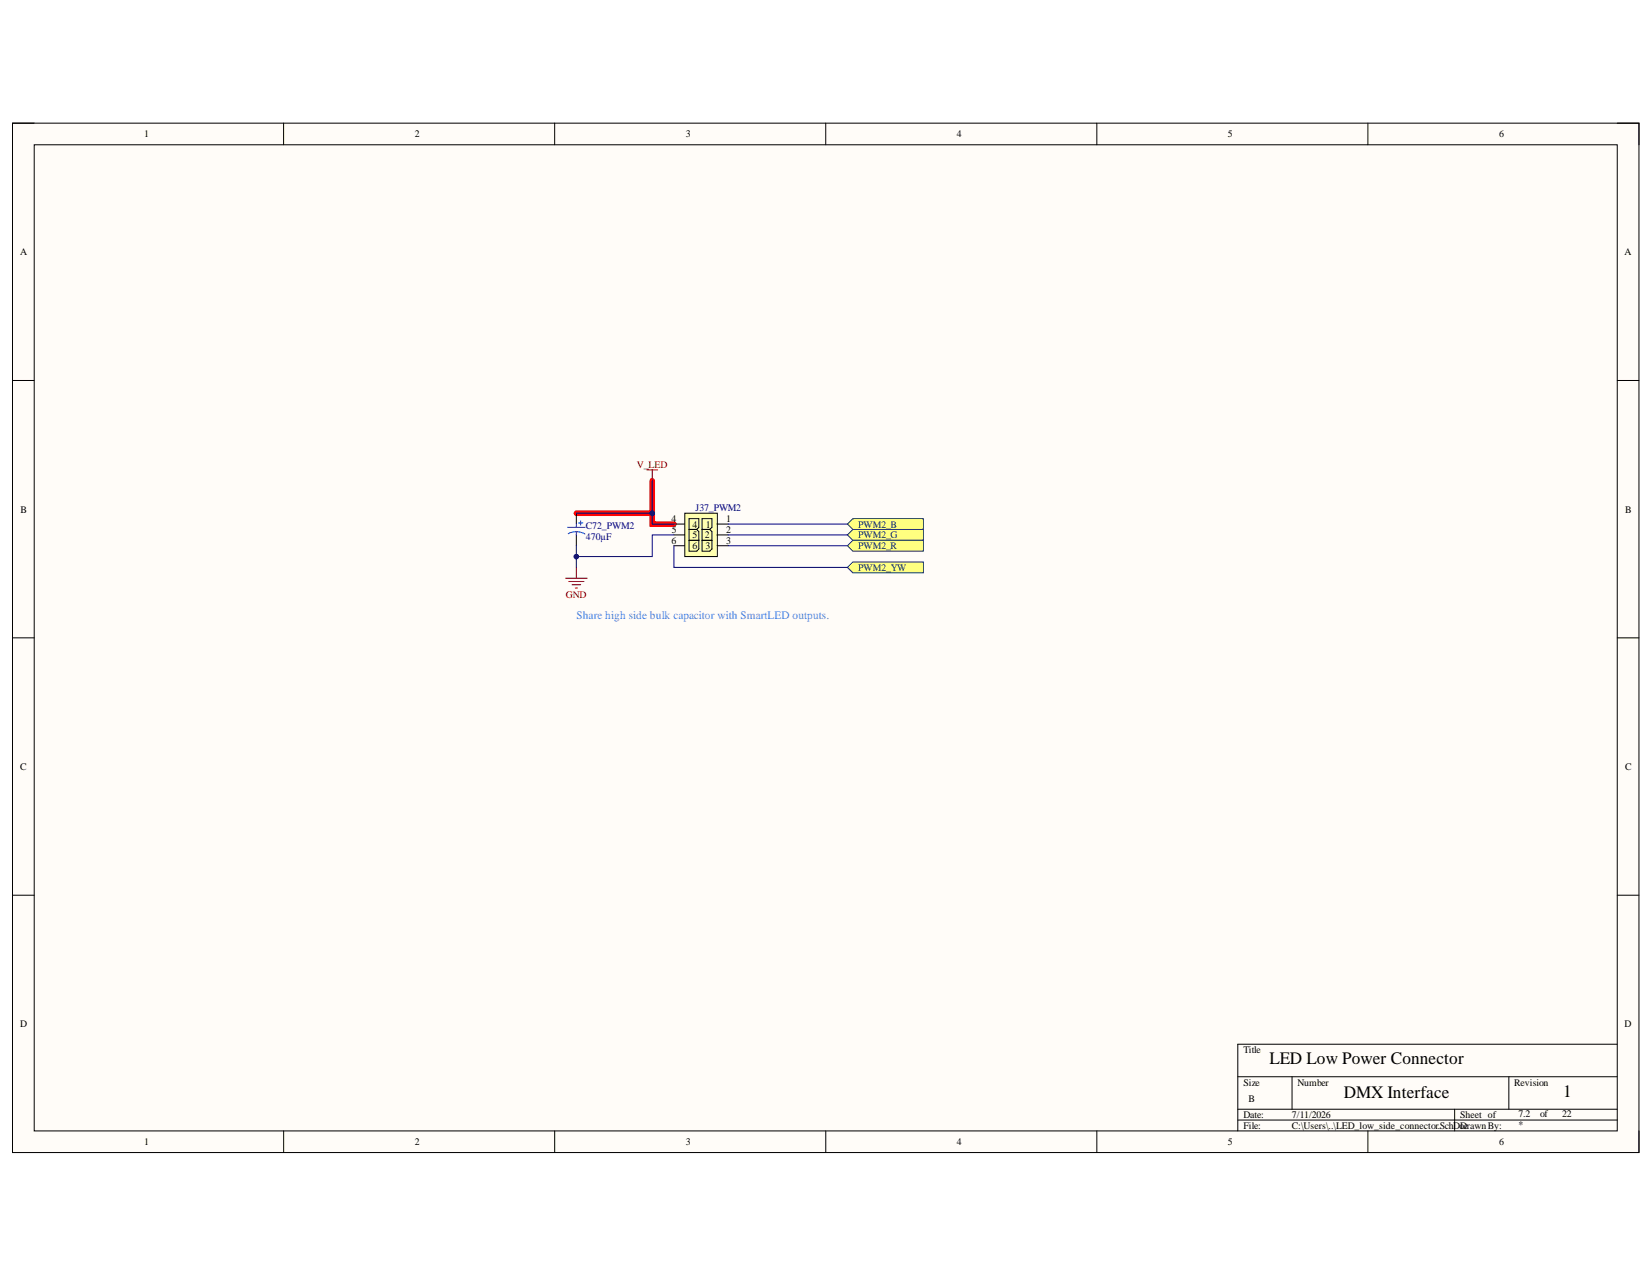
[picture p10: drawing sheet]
<svg xmlns="http://www.w3.org/2000/svg" width="279mm" height="216mm" viewBox="0 0 279 216" stroke-linecap="round" stroke-linejoin="round" font-family="sans-serif">
<defs><g id="words">
<g font-size="3">
<text x="214.7" y="180">LED Low Power Connector</text>
<text x="227.3" y="185.8">DMX Interface</text>
<text x="264.4" y="185.5">1</text>
</g>
<text font-size="1.9" fill="#4a86e8" x="97.5" y="104.7">Share high side bulk capacitor with SmartLED outputs.</text>
<g font-size="1.7">
<text x="24.4" y="23.3">1</text>
<text x="70.2" y="23.3">2</text>
<text x="116" y="23.3">3</text>
<text x="161.8" y="23.3">4</text>
<text x="207.7" y="23.3">5</text>
<text x="253.5" y="23.3">6</text>
<text x="3.4" y="43.1">A</text>
<text x="274.8" y="43.1">A</text>
<text x="3.5" y="86.7">B</text>
<text x="113.6" y="88.3">4</text>
<text x="117.1" y="89.3">4</text>
<text x="119.4" y="89.3">1</text>
<text x="122.8" y="88.3">1</text>
<text x="274.9" y="86.7">B</text>
<text x="113.6" y="92">6</text>
<text x="113.6" y="90.2">5</text>
<text x="117.1" y="91">5</text>
<text x="117.1" y="92.9">6</text>
<text x="119.2" y="91">2</text>
<text x="119.3" y="92.9">3</text>
<text x="122.8" y="90.2">2</text>
<text x="122.8" y="92">3</text>
<text x="3.4" y="130.3">C</text>
<text x="274.9" y="130.3">C</text>
<text x="3.4" y="173.8">D</text>
<text x="274.8" y="173.8">D</text>
<text x="210.3" y="178.2">Title</text>
<text x="210.3" y="183.7">Size</text>
<text x="219.4" y="183.7">Number</text>
<text x="256.1" y="183.7">Revision</text>
<text x="210.3" y="189.2">Date:</text>
<text x="210.3" y="191">File:</text>
<text x="211.1" y="186.4">B</text>
<text x="218.5" y="189.2">7/11/2026</text>
<text x="218.5" y="191">C:\Users\..\LED_low_side_connector.SchDoDcrawnBy:</text>
<text x="246.9" y="189.2">Sheet of</text>
<text x="256.8" y="190.8">*</text>
<text x="256.8" y="189">7.2</text>
<text x="260.5" y="189">of</text>
<text x="264.2" y="189">22</text>
<text x="24.4" y="193.7">1</text>
<text x="70.2" y="193.7">2</text>
<text x="116" y="193.7">3</text>
<text x="161.8" y="193.7">4</text>
<text x="207.7" y="193.7">5</text>
<text x="253.5" y="193.7">6</text>
</g>
<g font-size="1.7" fill="#800000">
<text x="107.7" y="79.2">V_LED</text>
<text x="95.7" y="101.2">GND</text>
</g>
<g font-size="1.7" fill="#000080">
<text x="99.1" y="89.4">C72_PWM2</text>
<text x="117.6" y="86.5">J37_PWM2</text>
<text x="99.1" y="91.3">470µF</text>
</g>
<g font-size="1.7" fill="#003a70">
<text x="145.1" y="89.3">PWM2_B</text>
<text x="145.1" y="91">PWM2_G</text>
<text x="145.1" y="92.9">PWM2_R</text>
<text x="145.1" y="96.5">PWM2_YW</text>
</g>
</g></defs>
<path d="M2.1 20.8h275.1v174.2h-275.1z" fill-rule="evenodd" fill="#fffcf8"/>
<path d="M2.1 20.8h275.1v174.2h-275.1z" fill="none" stroke="#000" stroke-width=".17"/>
<path d="M5.8 24.5h267.7v166.9h-267.7z" fill-rule="evenodd" fill="#fffcf8"/>
<g fill="none" stroke="#000" stroke-width=".17">
<path d="M2.1 20.8h3.7M5.8 24.5h267.7v166.9h-267.7zM48 20.8v3.7M93.8 20.8v3.7M139.7 20.8v3.7M185.5 20.8v3.7M231.3 20.8v3.7M273.5 20.8h3.7v3.7M2.1 64.4h3.7M273.5 64.4h3.7M2.1 107.9h3.7M273.5 107.9h3.7"/>
<path d="M2.1 151.5h3.7M273.5 151.5h3.7M273.5 176.7h-64.2v14.7M48 191.4v3.6M93.8 191.4v3.6M139.7 191.4v3.6M185.5 191.4v3.6M209.3 182.2h64.2M209.3 187.7h64.2M209.3 189.5h64.2M218.5 182.2v5.5M231.3 191.4v3.6"/>
<path d="M246 187.7v3.7M255.2 182.2v5.5M277.2 191.4v3.6"/>
</g>
<path d="M97.5 86.8h12.8M110.3 81.3v7.4h3.7" fill="none" stroke="#f00" stroke-width=".94"/>
<path d="M115.8 86.8h5.5v7.4h-5.5z" fill-rule="evenodd" fill="#ffffb0"/>
<g fill="none" stroke="#000" stroke-width=".17">
<path d="M97.5 86.8v1.9M97.5 90.5v1.8M114 88.7h1.8M114 90.5h1.8M114 92.3h1.8M115.8 86.8h5.5v7.4h-5.5zM116.5 87.8h1.7v1.4l-.4 .4 .4 .4v2.9l-.4 .4h-1.3zM116.5 89.6h1.3M116.5 91.4h1.7M118.7 87.8h1.7v1.4l-.4 .4 .4 .4v2.9l-.4 .4h-1.3zM118.7 89.6h1.3M118.7 91.4h1.7"/>
<path d="M121.3 88.7h1.9M121.3 90.5h1.9M121.3 92.3h1.9"/>
</g>
<path d="M109.4 79.5h1.8M110.3 79.5v1.8M95.6 97.8h3.7M96.2 98.4h2.6M96.7 98.9h1.5M97.3 99.5h.4M97.5 96v1.8" fill="none" stroke="#800000" stroke-width=".17"/>
<path d="M96 89.2h2.9M97.5 90h-.7l-.7 .3M97.5 90l.7 .1 .7 .2M97.5 88.7v.5M97.5 90v.5M97.8 88.5h.8M98.2 88.1v.8" fill="none" stroke="#00f" stroke-width=".17"/>
<path d="M144.2 89.6h12v1.8h-12l-.9-.9z" fill-rule="evenodd" fill="#ffff80"/>
<path d="M144.2 89.6h12v1.8h-12l-.9-.9z" fill="none" stroke="#003a70" stroke-width=".17"/>
<path d="M143.3 96l.9-.9h12v1.8h-12z" fill-rule="evenodd" fill="#ffff80"/>
<path d="M143.3 96l.9-.9h12v1.8h-12z" fill="none" stroke="#003a70" stroke-width=".17"/>
<path d="M110.3 81.3v7.4h3.7" fill="none" stroke="#000080" stroke-width=".17"/>
<circle cx="110.3" cy="86.8" r=".37" fill="#000080"/>
<g fill="none" stroke="#000080" stroke-width=".17">
<path d="M97.5 92.3v3.7M114 92.3v3.7h29.3M123.2 88.7h20.1M123.2 90.5h20.1M123.2 92.3h20.1"/>
<circle cx="110.3" cy="86.8" r=".37"/>
</g>
<circle cx="97.5" cy="94.2" r=".37" fill="#000080"/>
<g fill="none" stroke="#000080" stroke-width=".17">
<path d="M97.5 86.8h12.8"/>
<circle cx="97.5" cy="94.2" r=".37"/>
</g>
<circle cx="110.3" cy="86.8" r=".37" fill="#000080"/>
<g fill="none" stroke="#000080" stroke-width=".17">
<path d="M114 90.5h-3.7v3.7h-12.8"/>
<circle cx="110.3" cy="86.8" r=".37"/>
</g>
<circle cx="97.5" cy="94.2" r=".37" fill="#000080"/>
<circle cx="97.5" cy="94.2" r=".37" fill="none" stroke="#000080" stroke-width=".17"/>
<path d="M143.3 88.7l.9-.9h12v1.8h-12z" fill-rule="evenodd" fill="#ffff80"/>
<path d="M143.3 88.7l.9-.9h12v1.8h-12z" fill="none" stroke="#003a70" stroke-width=".17"/>
<path d="M143.3 92.3l.9-.9h12v1.9h-12z" fill-rule="evenodd" fill="#ffff80"/>
<path d="M143.3 92.3l.9-.9h12v1.9h-12z" fill="none" stroke="#003a70" stroke-width=".17"/>
<use href="#words"/>
</svg>
